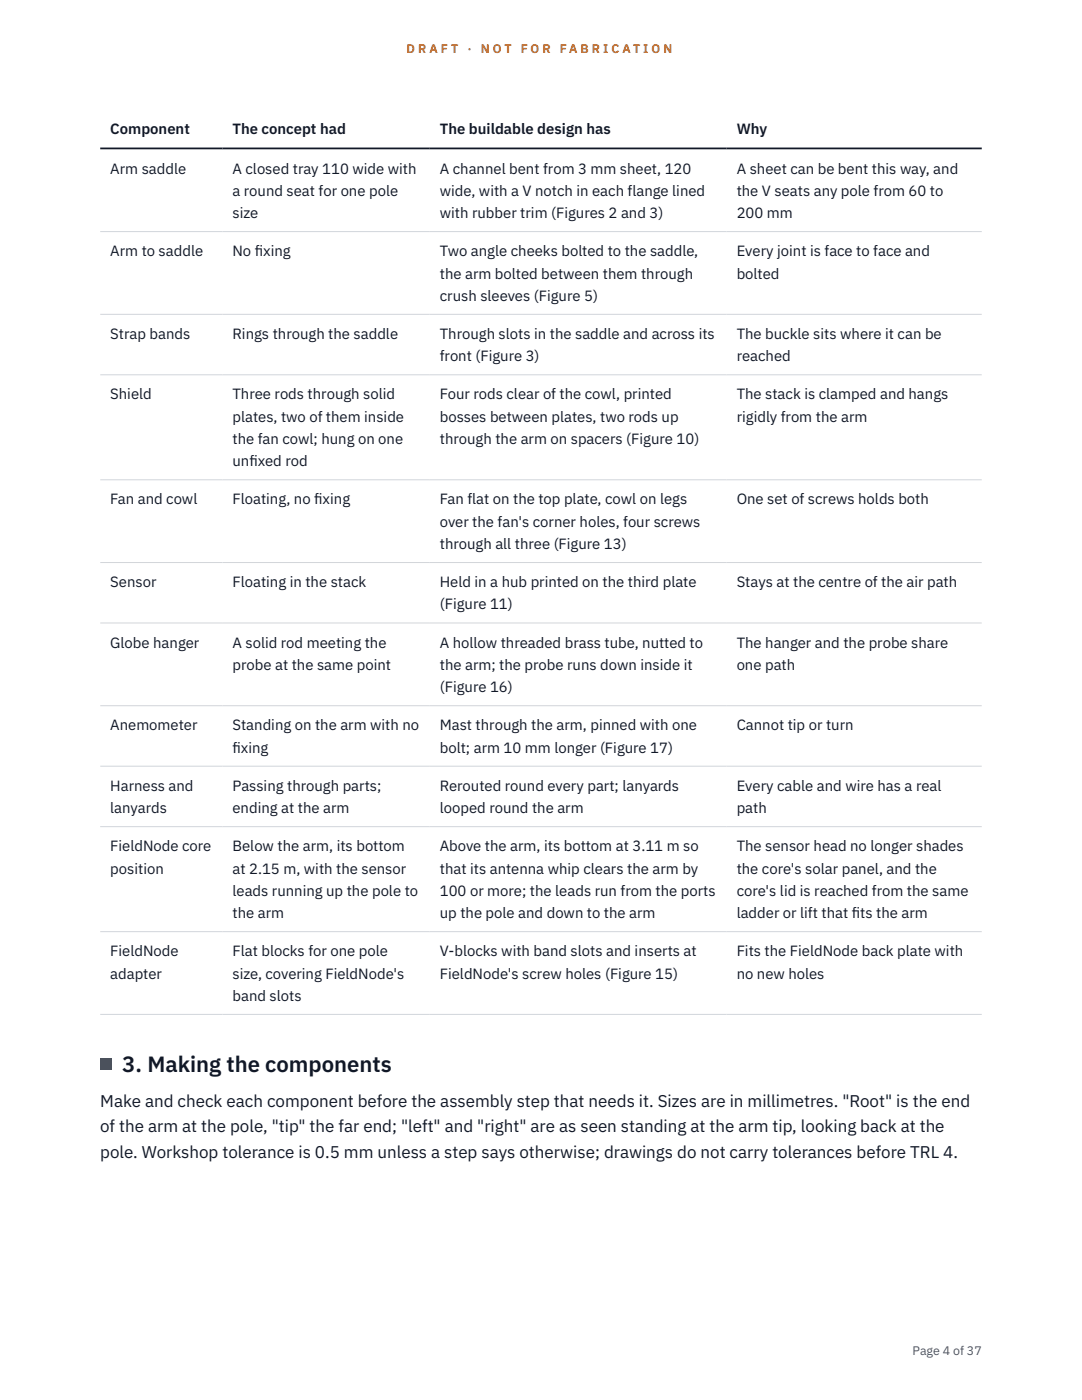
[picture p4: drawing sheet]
<svg xmlns="http://www.w3.org/2000/svg" width="216mm" height="279mm" viewBox="0 0 216 279" stroke-linecap="round" stroke-linejoin="round" font-family="sans-serif">
<defs><g id="words">
<text font-size="4.4" fill="#111827" x="24.4" y="213.9">3. Making the components</text>
<g font-size="3.4" fill="#111827">
<text x="20" y="220.9">Make and check each component before the assembly step that needs it. Sizes are in millimetres. &quot;Root&quot; is the end</text>
<text x="20" y="225.9">of the arm at the pole, &quot;tip&quot; the far end; &quot;left&quot; and &quot;right&quot; are as seen standing at the arm tip, looking back at the</text>
<text x="20" y="231">pole. Workshop tolerance is 0.5 mm unless a step says otherwise; drawings do not carry tolerances before TRL 4.</text>
</g>
<g font-size="3" fill="#111827">
<text x="22" y="26.8">Component</text>
<text x="46.4" y="26.8">The concept had</text>
<text x="87.8" y="26.8">The buildable design has</text>
<text x="147" y="26.8">Why</text>
<text x="22" y="34.6">Arm saddle</text>
<text x="46.4" y="34.6">A closed tray 110 wide with</text>
<text x="87.8" y="34.6">A channel bent from 3 mm sheet, 120</text>
<text x="147" y="34.6">A sheet can be bent this way, and</text>
<text x="46.4" y="39.1">a round seat for one pole</text>
<text x="87.8" y="39.1">wide, with a V notch in each flange lined</text>
<text x="147" y="39.1">the V seats any pole from 60 to</text>
<text x="46.4" y="43.5">size</text>
<text x="87.8" y="43.5">with rubber trim (Figures 2 and 3)</text>
<text x="147" y="43.5">200 mm</text>
<text x="22" y="51.1">Arm to saddle</text>
<text x="46.4" y="51.1">No f</text>
<text x="50.8" y="51.1">ixing</text>
<text x="87.8" y="51.1">Two angle cheeks bolted to the saddle,</text>
<text x="147" y="51.1">Every joint is face to face and</text>
<text x="87.8" y="55.6">the arm bolted between them through</text>
<text x="147" y="55.6">bolted</text>
<text x="87.8" y="60">crush sleeves (Figure 5)</text>
<text x="22" y="67.7">Strap bands</text>
<text x="46.4" y="67.7">Rings through the saddle</text>
<text x="87.8" y="67.7">Through slots in the saddle and across its</text>
<text x="147" y="67.7">The buckle sits where it can be</text>
<text x="87.8" y="72.1">front (Figure 3)</text>
<text x="147" y="72.1">reached</text>
<text x="22" y="79.7">Shield</text>
<text x="46.4" y="79.7">Three rods through solid</text>
<text x="87.8" y="79.7">Four rods clear of the cowl, printed</text>
<text x="147" y="79.7">The stack is clamped and hangs</text>
<text x="46.4" y="84.2">plates, two of them inside</text>
<text x="46.4" y="88.6">the fan cowl; hung on one</text>
<text x="87.8" y="84.2">bosses between plates, two rods up</text>
<text x="87.8" y="88.6">through the arm on spacers (Figure 10)</text>
<text x="147" y="84.2">rigidly from the arm</text>
<text x="46.4" y="93.1">unf</text>
<text x="49.8" y="93.1">ixed rod</text>
<text x="22" y="100.7">Fan and cowl</text>
<text x="46.4" y="100.7">Floating, no f</text>
<text x="62.7" y="100.7">ixing</text>
<text x="87.8" y="100.7">Fan flat on the top plate, cowl on legs</text>
<text x="147" y="100.7">One set of screws holds both</text>
<text x="87.8" y="105.1">over the fan's corner holes, four screws</text>
<text x="87.8" y="109.6">through all three (Figure 13)</text>
<text x="22" y="117.2">Sensor</text>
<text x="46.4" y="117.2">Floating in the stack</text>
<text x="87.8" y="117.2">Held in a hub printed on the third plate</text>
<text x="147" y="117.2">Stays at the centre of the air path</text>
<text x="87.8" y="121.6">(Figure 11)</text>
<text x="22" y="129.3">Globe hanger</text>
<text x="46.4" y="129.3">A solid rod meeting the</text>
<text x="87.8" y="129.3">A hollow threaded brass tube, nutted to</text>
<text x="147" y="129.3">The hanger and the probe share</text>
<text x="46.4" y="133.7">probe at the same point</text>
<text x="87.8" y="133.7">the arm; the probe runs down inside it</text>
<text x="147" y="133.7">one path</text>
<text x="87.8" y="138.1">(Figure 16)</text>
<text x="22" y="145.8">Anemometer</text>
<text x="46.4" y="145.8">Standing on the arm with no</text>
<text x="87.8" y="145.8">Mast through the arm, pinned with one</text>
<text x="147" y="145.8">Cannot tip or turn</text>
<text x="46.4" y="150.2">f</text>
<text x="46.4" y="150.2">ixing</text>
<text x="87.8" y="150.2">bolt; arm 10 mm longer (Figure 17)</text>
<text x="22" y="157.8">Harness and</text>
<text x="46.4" y="157.8">Passing through parts;</text>
<text x="87.8" y="157.8">Rerouted round every part; lanyards</text>
<text x="147" y="157.8">Every cable and wire has a real</text>
<text x="22" y="162.3">lanyards</text>
<text x="46.4" y="162.3">ending at the arm</text>
<text x="87.8" y="162.3">looped round the arm</text>
<text x="147" y="162.3">path</text>
<text x="22" y="169.9">FieldNode core</text>
<text x="46.4" y="169.9">Below the arm, its bottom</text>
<text x="87.8" y="169.9">Above the arm, its bottom at 3.11 m so</text>
<text x="147" y="169.9">The sensor head no longer shades</text>
<text x="22" y="174.3">position</text>
<text x="46.4" y="174.3">at 2.15 m, with the sensor</text>
<text x="46.4" y="178.8">leads running up the pole to</text>
<text x="87.8" y="174.3">that its antenna whip clears the arm by</text>
<text x="87.8" y="178.8">100 or more; the leads run from the ports</text>
<text x="147" y="174.3">the core's solar panel, and the</text>
<text x="147" y="178.8">core's lid is reached from the same</text>
<text x="46.4" y="183.2">the arm</text>
<text x="87.8" y="183.2">up the pole and down to the arm</text>
<text x="147" y="183.2">ladder or lift that f</text>
<text x="170" y="183.2">its the arm</text>
<text x="22" y="190.9">FieldNode</text>
<text x="46.4" y="190.9">Flat blocks for one pole</text>
<text x="87.8" y="190.9">V-blocks with band slots and inserts at</text>
<text x="147" y="190.9">Fits the FieldNode back plate with</text>
<text x="22" y="195.3">adapter</text>
<text x="46.4" y="195.3">size, covering FieldNode's</text>
<text x="87.8" y="195.3">FieldNode's screw holes (Figure 15)</text>
<text x="147" y="195.3">no new holes</text>
<text x="46.4" y="199.7">band slots</text>
</g>
<g font-size="2.5" fill="#b45309">
<text x="81.1" y="10.5">D R A F T</text>
<text x="93.3" y="10.5">·</text>
<text x="95.9" y="10.5">N O T</text>
<text x="103.9" y="10.5">F O R</text>
<text x="111.7" y="10.5">F A B R I C A T I O N</text>
</g>
<text font-size="2.5" fill="#4b5563" x="182.1" y="270.3">Page 4 of 37</text>
</g></defs>
<path d="M20 46.2h175.9M20 62.7h175.9M20 74.8h175.9M20 95.8h175.9M20 112.3h175.9M20 124.3h175.9M20 140.8h175.9M20 152.9h175.9M20 165h175.9M20 185.9h175.9M20 202.4h175.9" fill="none" stroke="#d1d5db" stroke-width=".2"/>
<path d="M20 29.6h175.9" fill="none" stroke="#111827" stroke-width=".35"/>
<path d="M20 211.3h2.2v2.2h-2.2z" fill="#0f766e"/>
<use href="#words"/>
</svg>
